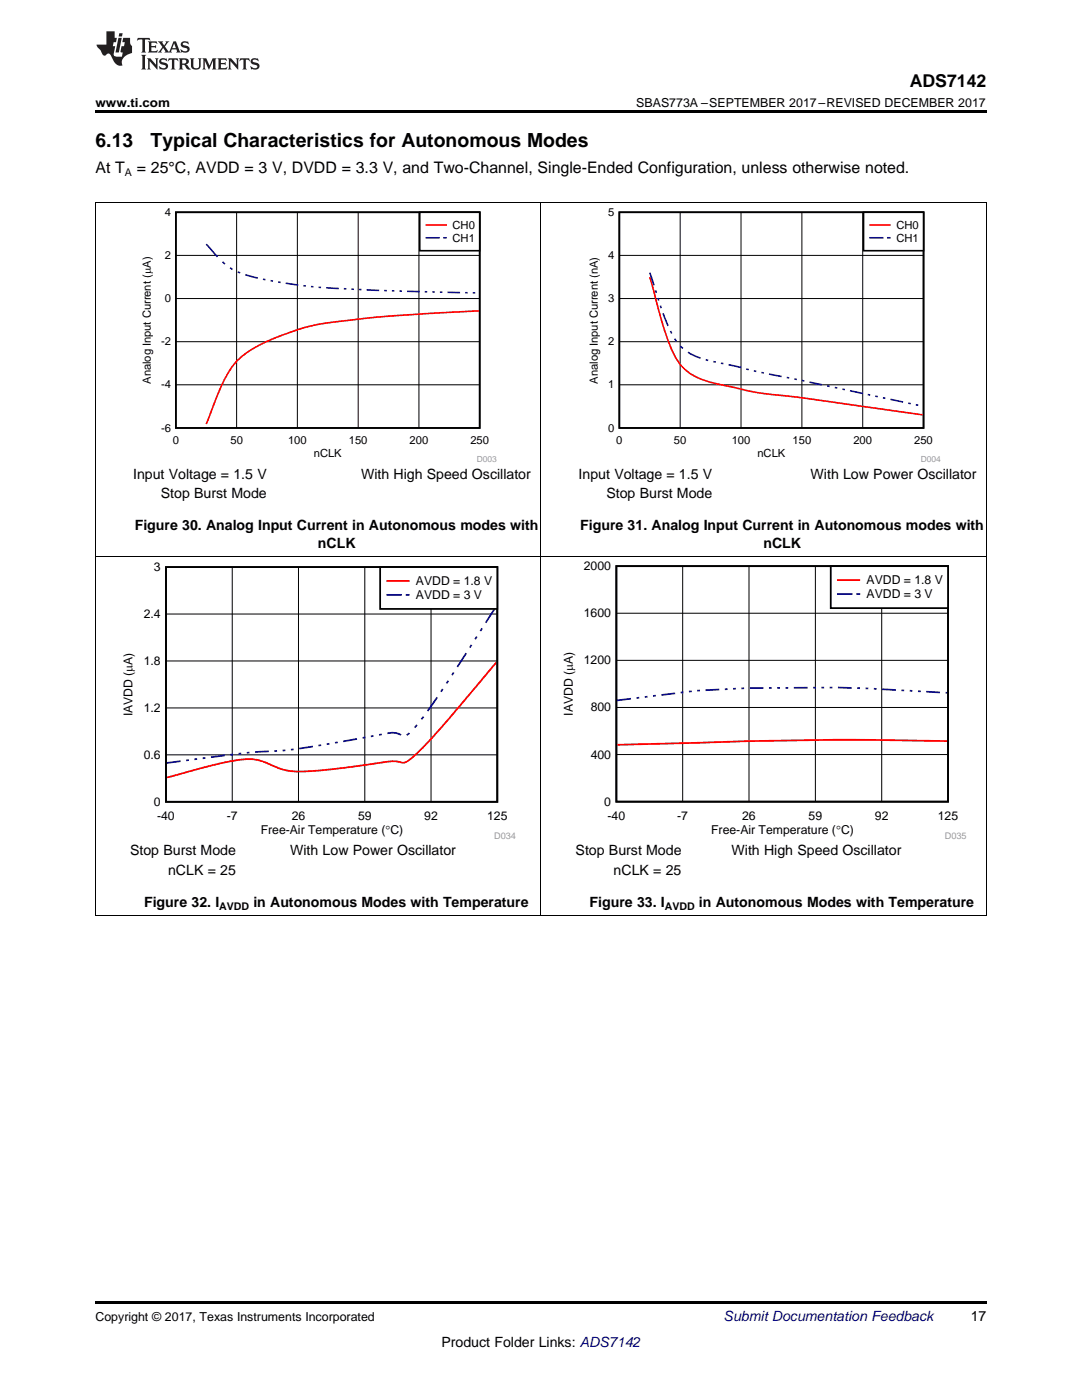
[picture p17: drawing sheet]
<svg xmlns="http://www.w3.org/2000/svg" width="216mm" height="279mm" viewBox="0 0 216 279" stroke-linecap="round" stroke-linejoin="round" font-family="sans-serif">
<defs><g id="words">
<g font-size="3.9">
<text x="19" y="29.3">6.13</text>
<text x="30.1" y="29.3">Typical Characteristics for Autonomous Modes</text>
</g>
<text font-size="3.5" x="181.5" y="17.3">ADS7142</text>
<g font-size="3.2">
<text x="19" y="34.4">At T</text>
<text x="27.3" y="34.4">= 25°C, AVDD = 3 V, DVDD = 3.3 V, and Two-Channel, Single-Ended Configuration, unless otherwise noted.</text>
</g>
<g font-size="2.8">
<text x="26.6" y="95.5">Input Voltage = 1.5 V</text>
<text x="72" y="95.5">With High Speed Oscillator</text>
<text x="115.5" y="95.5">Input Voltage = 1.5 V</text>
<text x="161.7" y="95.5">With Low Power Oscillator</text>
<text x="32.1" y="99.5">Stop Burst Mode</text>
<text x="121" y="99.5">Stop Burst Mode</text>
<text x="26.9" y="105.8">Figure 30. Analog Input Current in Autonomous modes with</text>
<text x="115.8" y="105.8">Figure 31. Analog Input Current in Autonomous modes with</text>
<text x="63.4" y="109.4">nCLK</text>
<text x="152.3" y="109.4">nCLK</text>
<text x="26" y="170.7">Stop Burst Mode</text>
<text x="57.9" y="170.7">With Low Power Oscillator</text>
<text x="114.9" y="170.7">Stop Burst Mode</text>
<text x="146" y="170.7">With High Speed Oscillator</text>
<text x="33.5" y="174.7">nCLK = 25</text>
<text x="122.4" y="174.7">nCLK = 25</text>
<text x="28.8" y="181">Figure 32. I</text>
<text x="50.6" y="181">in Autonomous Modes with Temperature</text>
<text x="117.7" y="181">Figure 33. I</text>
<text x="139.5" y="181">in Autonomous Modes with Temperature</text>
<text x="193.7" y="263.6">17</text>
<text x="88.1" y="268.9">Product Folder Links: ADS7142</text>
</g>
<text font-size="2.8" fill="#0000c8" x="144.4" y="263.6">Submit Documentation Feedback</text>
<g font-size="2.5">
<text x="19" y="21.4">www.ti.com</text>
<text x="127" y="21.4">SBAS773A –SEPTEMBER 2017–REVISED DECEMBER 2017</text>
<text x="19" y="263.6">Copyright © 2017, Texas Instruments Incorporated</text>
</g>
<g font-size="2.4">
<text x="30.7" y="114">3</text>
<text x="116.5" y="113.8">2000</text>
<text x="83" y="116.8">AVDD = 1.8 V</text>
<text x="83" y="119.6">AVDD = 3 V</text>
<text x="172.9" y="116.6">AVDD = 1.8 V</text>
<text x="172.9" y="119.4">AVDD = 3 V</text>
<text x="28.7" y="123.3">2.4</text>
<text x="116.5" y="123.2">1600</text>
<text x="28.7" y="132.7">1.8</text>
<text x="116.5" y="132.6">1200</text>
<text x="26.4" y="143" transform="rotate(-90 26.4 143)">IAVDD (PA)</text>
<text x="28.7" y="142.1">1.2</text>
<text x="114.3" y="142.9" transform="rotate(-90 114.3 142.9)">IAVDD (PA)</text>
<text x="117.9" y="142">800</text>
<text x="28.7" y="151.4">0.6</text>
<text x="117.9" y="151.4">400</text>
<text x="30.7" y="160.8">0</text>
<text x="120.6" y="160.8">0</text>
<text x="31.4" y="163.6">-40</text>
<text x="45.3" y="163.6">-7</text>
<text x="52" y="166.4">Free-Air Temperature (qC)</text>
<text x="58.2" y="163.6">26</text>
<text x="71.4" y="163.6">59</text>
<text x="84.7" y="163.6">92</text>
<text x="97.2" y="163.6">125</text>
<text x="121.2" y="163.6">-40</text>
<text x="135.1" y="163.6">-7</text>
<text x="141.9" y="166.4">Free-Air Temperature (qC)</text>
<text x="148.1" y="163.6">26</text>
<text x="161.4" y="163.6">59</text>
<text x="174.6" y="163.6">92</text>
<text x="187.1" y="163.6">125</text>
</g>
<g font-size="2.2">
<text x="32.9" y="43.1">4</text>
<text x="90.3" y="45.7">CH0</text>
<text x="121.4" y="43.1">5</text>
<text x="178.9" y="45.7">CH0</text>
<text x="32.9" y="51.7">2</text>
<text x="90.3" y="48.2">CH1</text>
<text x="121.4" y="51.7">4</text>
<text x="178.9" y="48.2">CH1</text>
<text x="32.9" y="60.3">0</text>
<text x="121.4" y="60.3">3</text>
<text x="32.1" y="68.9">-2</text>
<text x="121.4" y="68.9">2</text>
<text x="30.1" y="76.6" transform="rotate(-90 30.1 76.6)">Analog Input Current (PA)</text>
<text x="32.1" y="77.5">-4</text>
<text x="119.3" y="76.6" transform="rotate(-90 119.3 76.6)">Analog Input Current (nA)</text>
<text x="121.4" y="77.5">1</text>
<text x="32.1" y="86.1">-6</text>
<text x="34.5" y="88.7">0</text>
<text x="46" y="88.7">50</text>
<text x="57.5" y="88.7">100</text>
<text x="69.6" y="88.7">150</text>
<text x="81.7" y="88.7">200</text>
<text x="93.9" y="88.7">250</text>
<text x="121.4" y="86.1">0</text>
<text x="123" y="88.7">0</text>
<text x="134.5" y="88.7">50</text>
<text x="146" y="88.7">100</text>
<text x="158.2" y="88.7">150</text>
<text x="170.3" y="88.7">200</text>
<text x="182.4" y="88.7">250</text>
<text x="62.6" y="91.2">nCLK</text>
<text x="151.1" y="91.2">nCLK</text>
</g>
<g font-size="2.1">
<text x="24.9" y="35.1">A</text>
<text x="43.7" y="181.6">AVDD</text>
<text x="132.6" y="181.6">AVDD</text>
</g>
<g font-size="1.8" fill="#999">
<text x="98.6" y="167.4">D034</text>
<text x="188.6" y="167.4">D035</text>
</g>
<g font-size="1.7" fill="#999">
<text x="95.2" y="92.2">D003</text>
<text x="183.7" y="92.2">D004</text>
</g>
</g></defs>
<path d="M19 182.8h.2zM196.7 182.8h.1zM19 259.7h177.8v.5h-177.8z" fill="#000"/>
<path d="M19.1 111.1v71.7M107.9 111.1v71.7M196.8 111.1v71.7M19 182.8h177.8" fill="none" stroke="#000" stroke-width=".2"/>
<path d="M24.1 112.2h78.8v55.3h-78.8z" fill-rule="evenodd" fill="#fff"/>
<path d="M33.1 113.2h66.1v46.8h-66.1z" fill="none" stroke="#000" stroke-width=".35"/>
<path d="M46.3 113.2v46.8M59.6 113.2v46.8M72.8 113.2v46.8M86 113.2v46.8M33.1 131.9h66.1M33.1 122.5h66.1M33.1 150.6h66.1M33.1 141.3h66.1" fill="none" stroke="#000" stroke-width=".2"/>
<path d="M99.1 132.2l-2.2 2.5a233.5 233.5 0 0 1-13.7 15.7 5.1 5.1 0 0 1-2.9 1.8l-.3-.1a7.3 7.3 0 0 0-4.2 .1 136.1 136.1 0 0 1-16.6 1.8 13.5 13.5 0 0 1-6-1.7 9.1 9.1 0 0 0-5.5-.7 143.9 143.9 0 0 0-14.4 3.6" fill="none" stroke="#f00" stroke-width=".35"/>
<g fill="none" stroke="#00f" stroke-width=".35">
<path d="M87.3 139.2l-2 2.7M88.4 137.5l-.4 .6M89.5 135.9l-.4 .5M90.5 134.2l-.3 .5M93 130.3l-1.7 2.8M94.1 128.7l-.4 .5M95.2 127l-.4 .6M96.2 125.4l-.3 .5M98.7 121.5l-1.8 2.8M36 151.9l-2.7 .4M37.7 151.7l-.6 .1M39.3 151.5h-.5"/>
<path d="M41 151.3h-.6M44.8 150.8l-2.7 .3M46.5 150.6h-.6M48.1 150.4h-.5M49.8 150.2h-.6M53.6 149.9l-2.7 .2M55.3 149.9h-.6M56.9 149.7l-.5 .1M58.6 149.6h-.6M62.4 149l-2.7 .4M64.1 148.7l-.6 .1M65.7 148.4l-.5 .1"/>
<path d="M67.4 148.1l-.6 .1M71.2 147.5l-2.7 .5M72.9 147.2l-.6 .1M74.5 146.9l-.5 .1M76.2 146.6l-.6 .1M77.3 146.3a3.5 3.5 0 0 1 2.7 .4M81.7 146.3l-.6 .4M83.2 144.7l-.5 .5M84.5 143l-.4 .6"/>
</g>
<path d="M75.9 113.2h23.3v8.3h-23.3z" fill-rule="evenodd" fill="#fff"/>
<path d="M75.9 113.2h23.3v8.3h-23.3z" fill="none" stroke="#000" stroke-width=".35"/>
<path d="M77.3 115.9h4.3" fill="none" stroke="#f00" stroke-width=".35"/>
<path d="M77.3 118.7h2.7M81.1 118.7h.5" fill="none" stroke="#00f" stroke-width=".35"/>
<path d="M111.9 112.1h80.9v55.4h-80.9z" fill-rule="evenodd" fill="#fff"/>
<path d="M123 113h66.2v47h-66.2z" fill="none" stroke="#000" stroke-width=".35"/>
<path d="M136.2 113v47M149.5 113v47M162.7 113v47M175.9 113v47M123 131.8h66.2M123 122.4h66.2M123 150.6h66.2M123 141.2h66.2" fill="none" stroke="#000" stroke-width=".2"/>
<path d="M189 147.9a730.8 730.8 0 0 0-50 .3l-15.8 .4" fill="none" stroke="#f00" stroke-width=".35"/>
<g fill="none" stroke="#00f" stroke-width=".35">
<path d="M125.9 139.4l-2.7 .4M127.6 139.2l-.6 .1M129.2 139l-.5 .1M130.9 138.8l-.6 .1M134.7 138.4l-2.7 .3M136.4 138.2h-.6M138 138h-.5M139.7 137.8h-.6M143.5 137.6l-2.7 .1M145.2 137.5l-.6 .1M146.8 137.4l-.5 .1M148.5 137.4h-.6"/>
<path d="M152.3 137.3h-2.7M153.4 137.3h.6M155.1 137.3h.5M156.7 137.3h.6M161.1 137.2l-2.7 .1M162.2 137.2h.6M163.9 137.2h.5M165.5 137.2h.6M167.2 137.2l2.8 .1M171.1 137.3h.5M172.7 137.4h.6M174.4 137.5h.5"/>
<path d="M176 137.6l2.8 .1M179.9 137.8h.5M181.5 137.9h.6M183.2 137.9l.5 .1M184.8 138l2.8 .2M188.7 138.3h.3"/>
</g>
<path d="M165.8 113h23.4v8.4h-23.4z" fill-rule="evenodd" fill="#fff"/>
<path d="M165.8 113h23.4v8.4h-23.4z" fill="none" stroke="#000" stroke-width=".35"/>
<path d="M167.2 115.8h4.3" fill="none" stroke="#f00" stroke-width=".35"/>
<path d="M167.2 118.5h2.7M171 118.5h.5" fill="none" stroke="#00f" stroke-width=".35"/>
<path d="M19.1 40.4v70.7M107.9 40.4v70.7M196.8 40.4v70.7M19 111.1h177.8" fill="none" stroke="#000" stroke-width=".2"/>
<path d="M27.9 41.5h71.2v50.8h-71.2z" fill-rule="evenodd" fill="#fff"/>
<path d="M35.1 42.4h60.6v43h-60.6z" fill="none" stroke="#000" stroke-width=".32"/>
<path d="M35.1 59.6h60.6M35.1 51h60.6M47.2 42.4v43M59.3 42.4v43M71.5 42.4v43M83.6 42.4v43M35.1 76.8h60.6M35.1 68.2h60.6" fill="none" stroke="#000" stroke-width=".2"/>
<path d="M95.6 62l-5.2 .3a237.9 237.9 0 0 0-27.4 2.5 46.8 46.8 0 0 0-13.7 5.6 14.6 14.6 0 0 0-5.2 6.9l-2.9 7.3" fill="none" stroke="#f00" stroke-width=".32"/>
<g fill="none" stroke="#00f" stroke-width=".32">
<path d="M41.2 48.7l2.2 2.6M44.4 52.2l.5 .5M45.9 53.4l.5 .4M47.4 54.3l.5 .2M48.9 54.8l2.6 .7M52.5 55.7l.5 .1M54 56l.5 .1M55.5 56.3l.5 .1M57 56.5l2.5 .4M60.5 57l.5 .1M62 57.2h.6M63.6 57.3l.5 .1"/>
<path d="M65.1 57.4l2.5 .2M68.6 57.6h.5M70.1 57.7h.5M71.6 57.8h.5M73.1 57.9l2.6 .1M76.7 58h.5M78.2 58l.5 .1M79.7 58.1h.5M81.2 58.1l2.5 .1M84.7 58.2h.5M86.3 58.3h.5M87.8 58.3h.5"/>
<path d="M89.3 58.3l2.5 .1M92.8 58.4h.5M94.3 58.4l.5 .1"/>
</g>
<path d="M83.8 42.4h11.9v7.6h-11.9z" fill-rule="evenodd" fill="#fff"/>
<path d="M83.8 42.4h11.9v7.6h-11.9z" fill="none" stroke="#000" stroke-width=".32"/>
<path d="M85.1 44.9h3.9" fill="none" stroke="#f00" stroke-width=".32"/>
<path d="M85.1 47.5h2.5M88.6 47.5h.4" fill="none" stroke="#00f" stroke-width=".32"/>
<path d="M117.2 41.5h70.4v50.8h-70.4z" fill-rule="evenodd" fill="#fff"/>
<path d="M123.6 42.4h60.7v43h-60.7z" fill="none" stroke="#000" stroke-width=".32"/>
<path d="M123.6 59.6h60.7M123.6 51h60.7M135.7 42.4v43M147.9 42.4v43M160 42.4v43M172.1 42.4v43M123.6 76.8h60.7M123.6 68.2h60.7" fill="none" stroke="#000" stroke-width=".2"/>
<path d="M129.6 55.3a141.7 141.7 0 0 0 4.4 14.5 10.8 10.8 0 0 0 8.7 6.7l1.3 .3a72.5 72.5 0 0 0 11.1 2l4.9 .6 24.1 3.4" fill="none" stroke="#f00" stroke-width=".32"/>
<g fill="none" stroke="#00f" stroke-width=".32">
<path d="M129.6 54.4l.9 2.5M130.8 58l.2 .5M131.3 59.5l.1 .5M131.8 61l.1 .5M132.3 62.5l1 2.5M133.8 66.1l.2 .5M134.6 67.6l.4 .5M135.8 69.1l.5 .4M137.3 70.3l2.5 1.2M140.8 71.8l.5 .1M142.3 72.2l.5 .1M143.8 72.5l.6 .1"/>
<path d="M145.4 72.8l2.5 .6M148.9 73.6l.5 .2M150.4 74l.5 .1M151.9 74.3l.5 .1M153.4 74.7l2.6 .4M157 75.3l.5 .1M158.5 75.6l.5 .1M160 75.9l.5 .1M161.5 76.3l2.5 .5M165.1 77l.5 .1M166.6 77.3l.5 .1M168.1 77.7l.5 .1"/>
<path d="M169.6 78l2.5 .5M173.1 78.7l.5 .1M174.7 79.1l.5 .1M176.2 79.4l.5 .1M177.7 79.7l2.5 .5M181.2 80.5l.5 .1M182.7 80.8l.5 .1"/>
</g>
<path d="M172.3 42.4h12v7.6h-12z" fill-rule="evenodd" fill="#fff"/>
<path d="M172.3 42.4h12v7.6h-12z" fill="none" stroke="#000" stroke-width=".32"/>
<path d="M173.6 44.9h3.9" fill="none" stroke="#f00" stroke-width=".32"/>
<path d="M173.6 47.5h2.5M177.2 47.5h.3" fill="none" stroke="#00f" stroke-width=".32"/>
<path d="M19 40.4h177.8" fill="none" stroke="#000" stroke-width=".2"/>
<path d="M19 22h177.8v.5h-177.8z" fill="#000"/>
<g fill="#231f20">
<path d="M27.5 7.6l-.1 .5 .4-.2h.6v.1v2.1l-.2 .4h1l-.3-.4v-2.1l.1-.1h.5l.5 .2-.2-.5zM29.5 8.3l.2 .3v1.5l-.2 .4h1.8l.2-.6a1.04 1.04 0 0 1-1.3 .2v-.7h.6l.3 .2v-.6l-.3 .2h-.6v-.6l.8-.1 .4 .3-.2-.5zM31.5 8.3l.9 1.1-.9 1.1h.8l-.2-.2 .5-.7 .4 .7-.2 .2h1.5l-.1-.2 .1-.4h.9l.1 .4-.2 .2h1l-.3-.3-.7-1.9h-.5l-.9 2-.8-1 .9-1h-.8l.1 .3-.3 .5-.4-.6 .2-.2zM34.7 8.6l.4 1h-.7zM36.3 8.4a.63 .63 0 0 0-.2 .7 .63 .63 0 0 0 .6 .4l.6 .2 .1 .2a.75 .75 0 0 1-.7 .4 .75 .75 0 0 1-.6-.5l.1 .7 .1-.1a1.11 1.11 0 0 0 1.5-.6 1.13 1.13 0 0 0-1.2-.8l-.1-.4a1.04 1.04 0 0 1 1.2 .2l-.2-.5-.1 .1-.5-.2zM28.2 10.9l.2 .4v2.2l-.2 .4h1l-.3-.4v-2.2l.3-.4zM29.3 11.6l.3 .4v1.5l-.3 .4h.8l-.2-.4v-1.3l1.5 1.7v-1.9l.2-.4h-.7l.2 .4v.9l-1.1-1.3zM32 11.8a.62 .62 0 0 0-.2 .7 .62 .62 0 0 0 .6 .4l.6 .1 .1 .3a.76 .76 0 0 1-.7 .3 .76 .76 0 0 1-.6-.4l.1 .7 .1-.1a1.11 1.11 0 0 0 1.5-.6 1.13 1.13 0 0 0-1.2-.8l-.1-.4a1.04 1.04 0 0 1 1.2 .2l-.2-.6-.1 .1-.5-.1zM33.7 11.6l-.2 .6a.61 .61 0 0 1 .8-.3v1.6l-.2 .4h.9l-.2-.4v-1.6a.63 .63 0 0 1 .8 .3l-.2-.6zM35.6 11.6l.3 .4v1.5l-.3 .4h1l-.2-.2v-.8l.5 .2a.76 .76 0 0 0 1.2 .7l-1-1a.58 .58 0 0 0 .6-.5 .58 .58 0 0 0-.5-.6zM36.4 11.9h.1a.45 .45 0 0 1 .5 .1 .45 .45 0 0 1 .1 .5l-.7 .2zM37.9 11.6l.2 .2a2.17 2.17 0 0 0 .3 1.9 .99 .99 0 0 0 1.6-.6v-1.1l.2-.4h-.7l.2 .2a1.92 1.92 0 0 1-.2 1.8 .6 .6 0 0 1-.9-.5v-1.1l.2-.4zM40.4 11.6l.2 .4v1.5l-.2 .4h.7l-.2-.4v-1.4l.8 1.8 .8-1.8v1.4l-.2 .4h.9l-.2-.4v-1.5l.2-.4h-.8l-.6 1.5-.6-1.5zM43.4 11.6l.2 .4v1.5l-.2 .4h1.8l.2-.6a1.04 1.04 0 0 1-1.3 .1v-.6h.5l.4 .2v-.6l-.4 .2h-.5v-.7h.8l.3 .3-.1-.6zM45.5 11.6l.2 .4v1.5l-.2 .4h.7l-.2-.4v-1.3l1.5 1.7v-1.9l.2-.4h-.7l.2 .4v.9l-1.1-1.3zM47.9 11.6l-.1 .6a.61 .61 0 0 1 .8-.3v1.6l-.3 .4h1l-.3-.4 .1-1.6a.63 .63 0 0 1 .7 .3l-.1-.6zM50.2 11.8a.62 .62 0 0 0-.2 .7 .62 .62 0 0 0 .6 .4l.6 .1 .2 .3a.76 .76 0 0 1-.8 .3 .76 .76 0 0 1-.6-.4l.1 .7 .2-.1a1.11 1.11 0 0 0 1.5-.6 1.13 1.13 0 0 0-1.3-.8l-.1-.4a1.04 1.04 0 0 1 1.2 .2l-.1-.6-.2 .1-.5-.1z"/>
<path d="M21.2 6.3v2.6h-1.9l.1 .4 .7 .9a.91 .91 0 0 0 1 .8 .56 .56 0 0 1 .5-.3 .56 .56 0 0 1 .5 .3l.4 .8a1.53 1.53 0 0 0 1.9 1.2 1.54 1.54 0 0 1 1-2.1l.9-.3v-1.4a1.52 1.52 0 0 1-.3-1.6h-1.4l-.2 .8h.5l-.2 .8h-.4l-.2 1v.2l.4 .1-.2 .8a1.93 1.93 0 0 1-1.6-.3l.3-1.8h-.5l.2-.8h.4l.2-.8h-.4v-1.3zM23.6 7.6l-.6 2.9h.7l.6-2.9zM23.8 6.6l-.1 .7h.6l.2-.7z"/>
</g>
<use href="#words"/>
</svg>
